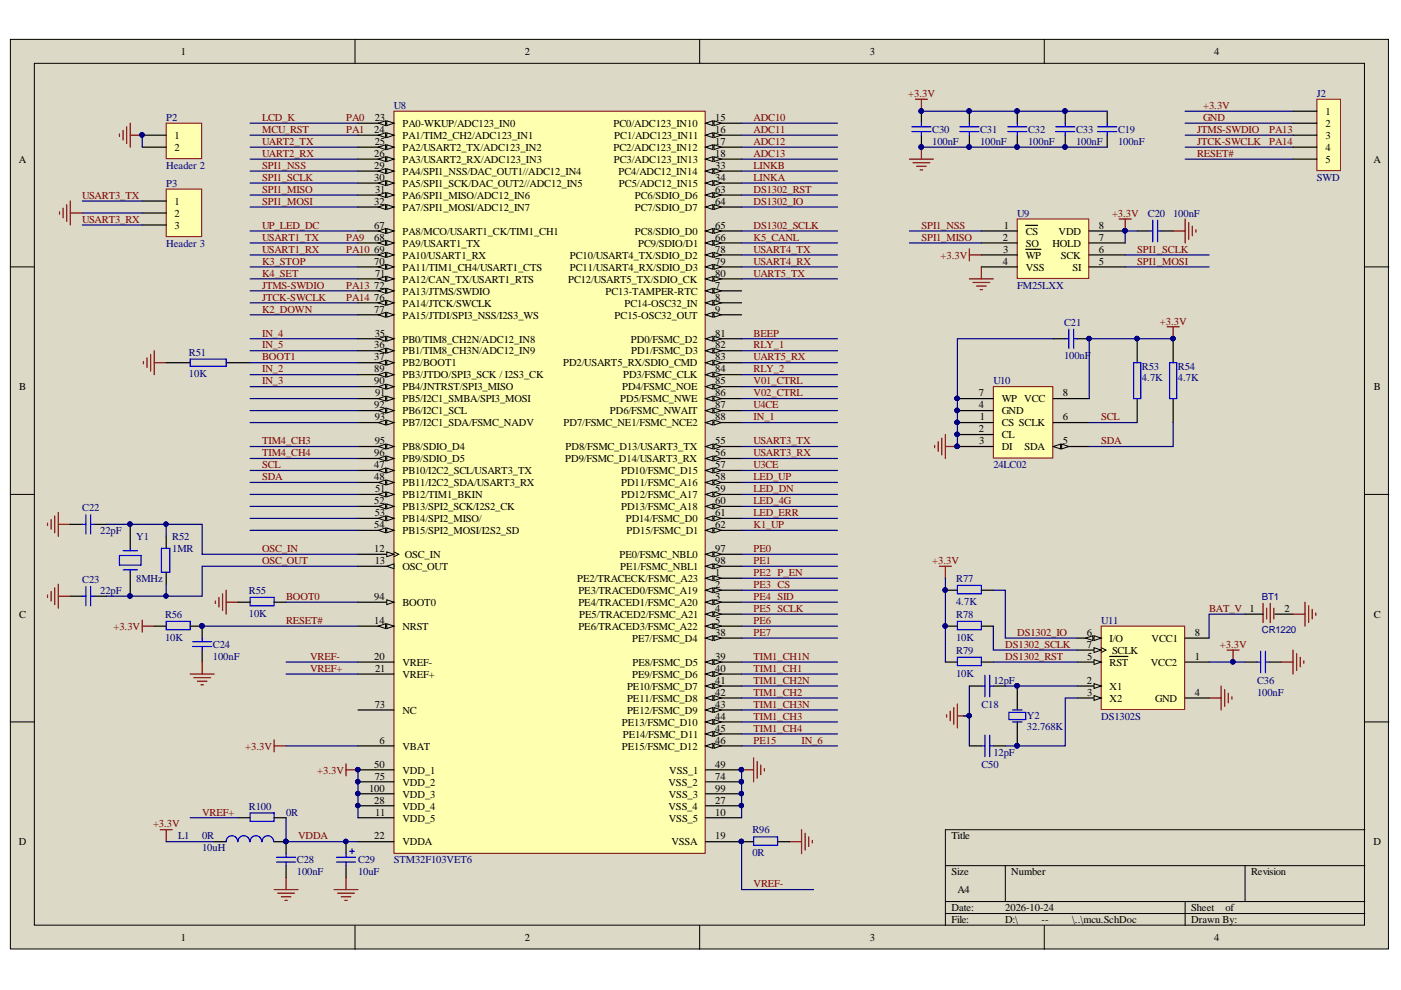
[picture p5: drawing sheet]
<svg xmlns="http://www.w3.org/2000/svg" width="297mm" height="210mm" viewBox="0 0 297 210" stroke-linecap="round" stroke-linejoin="round" font-family="sans-serif">
<defs><g id="words">
<g font-size="2.2">
<text x="38.3" y="11.7">1</text>
<text x="111.3" y="11.7">2</text>
<text x="184.4" y="11.7">3</text>
<text x="257.4" y="11.7">4</text>
<text x="37" y="29.5">1</text>
<text x="79.4" y="28.2">24</text>
<text x="79.4" y="25.6">23</text>
<text x="85.3" y="26.9">PA0-WKUP/ADC123_IN0</text>
<text x="85.3" y="29.5">PA1/TIM2_CH2/ADC123_IN1</text>
<text x="130.1" y="26.9">PC0/ADC123_IN10</text>
<text x="130.2" y="29.5">PC1/ADC123_IN11</text>
<text x="151.6" y="25.6">15</text>
<text x="151.6" y="28.2">16</text>
<text x="281" y="24.4">1</text>
<text x="281" y="26.9">2</text>
<text x="281" y="29.5">3</text>
<text x="4" y="34.5">A</text>
<text x="37" y="32">2</text>
<text x="79.4" y="33.3">26</text>
<text x="79.4" y="35.8">29</text>
<text x="79.4" y="30.7">25</text>
<text x="85.3" y="32">PA2/USART2_TX/ADC123_IN2</text>
<text x="85.3" y="34.5">PA3/USART2_RX/ADC123_IN3</text>
<text x="130.1" y="32">PC2/ADC123_IN12</text>
<text x="130.1" y="34.5">PC3/ADC123_IN13</text>
<text x="151.6" y="30.7">17</text>
<text x="151.6" y="33.3">18</text>
<text x="151.6" y="35.8">33</text>
<text x="281" y="32">4</text>
<text x="281" y="34.5">5</text>
<text x="291.2" y="34.5">A</text>
<text x="79.4" y="38.3">30</text>
<text x="79.5" y="40.9">31</text>
<text x="85.3" y="37.1">PA4/SPI1_NSS/DAC_OUT1//ADC12_IN4</text>
<text x="85.3" y="39.6">PA5/SPI1_SCK/DAC_OUT2//ADC12_IN5</text>
<text x="131.2" y="37.1">PC4/ADC12_IN14</text>
<text x="131.2" y="39.6">PC5/ADC12_IN15</text>
<text x="151.6" y="38.3">34</text>
<text x="151.6" y="40.9">63</text>
<text x="37" y="43.4">1</text>
<text x="37" y="46">2</text>
<text x="79.4" y="43.4">32</text>
<text x="85.3" y="42.2">PA6/SPI1_MISO/ADC12_IN6</text>
<text x="85.3" y="44.7">PA7/SPI1_MOSI/ADC12_IN7</text>
<text x="134.6" y="42.2">PC6/SDIO_D6</text>
<text x="134.6" y="44.7">PC7/SDIO_D7</text>
<text x="151.6" y="43.4">64</text>
<text x="37" y="48.5">3</text>
<text x="79.4" y="48.5">67</text>
<text x="79.4" y="51">68</text>
<text x="79.4" y="53.6">69</text>
<text x="85.3" y="49.8">PA8/MCO/USART1_CK/TIM1_CH1</text>
<text x="85.3" y="52.3">PA9/USART1_TX</text>
<text x="134.6" y="49.8">PC8/SDIO_D0</text>
<text x="135.3" y="52.3">PC9/SDIO/D1</text>
<text x="151.6" y="48.5">65</text>
<text x="151.6" y="51">66</text>
<text x="151.6" y="53.6">78</text>
<text x="212.6" y="51">2</text>
<text x="212.7" y="53.6">3</text>
<text x="212.8" y="48.5">1</text>
<text x="217.5" y="49.8">CS</text>
<text x="217.5" y="52.3">SO</text>
<text x="223.1" y="52.3">HOLD</text>
<text x="224.4" y="49.8">VDD</text>
<text x="233" y="53.6">6</text>
<text x="233" y="51">7</text>
<text x="233" y="48.5">8</text>
<text x="79.4" y="56.1">70</text>
<text x="79.5" y="58.7">71</text>
<text x="85.3" y="54.8">PA10/USART1_RX</text>
<text x="85.3" y="57.4">PA11/TIM1_CH4/USART1_CTS</text>
<text x="85.3" y="59.9">PA12/CAN_TX/USART1_RTS</text>
<text x="120.4" y="59.9">PC12/USART5_TX/SDIO_CK</text>
<text x="120.8" y="54.8">PC10/USART4_TX/SDIO_D2</text>
<text x="120.8" y="57.4">PC11/USART4_RX/SDIO_D3</text>
<text x="151.6" y="56.1">79</text>
<text x="151.6" y="58.7">80</text>
<text x="212.6" y="56.1">4</text>
<text x="217.5" y="54.8">WP</text>
<text x="217.5" y="57.4">VSS</text>
<text x="224.9" y="54.8">SCK</text>
<text x="227.4" y="57.4">SI</text>
<text x="233" y="56.1">5</text>
<text x="79.4" y="61.2">72</text>
<text x="79.4" y="63.7">76</text>
<text x="85.3" y="62.5">PA13/JTMS/SWDIO</text>
<text x="85.3" y="65">PA14/JTCK/SWCLK</text>
<text x="128.4" y="62.5">PC13-TAMPER-RTC</text>
<text x="132.4" y="65">PC14-OSC32_IN</text>
<text x="151.6" y="61.2">7</text>
<text x="151.6" y="63.7">8</text>
<text x="79.4" y="66.3">77</text>
<text x="79.4" y="71.4">35</text>
<text x="85.3" y="67.5">PA15/JTDI/SPI3_NSS/I2S3_WS</text>
<text x="130.3" y="67.5">PC15-OSC32_OUT</text>
<text x="151.6" y="66.3">9</text>
<text x="151.6" y="71.4">81</text>
<text x="79.4" y="73.9">36</text>
<text x="79.4" y="76.4">37</text>
<text x="85.3" y="72.6">PB0/TIM8_CH2N/ADC12_IN8</text>
<text x="85.3" y="75.2">PB1/TIM8_CH3N/ADC12_IN9</text>
<text x="85.3" y="77.7">PB2/BOOT1</text>
<text x="119.4" y="77.7">PD2/USART5_RX/SDIO_CMD</text>
<text x="133.8" y="72.6">PD0/FSMC_D2</text>
<text x="133.9" y="75.2">PD1/FSMC_D3</text>
<text x="151.6" y="73.9">82</text>
<text x="151.6" y="76.4">83</text>
<text x="4.1" y="82.7">B</text>
<text x="79.4" y="79">89</text>
<text x="79.4" y="81.5">90</text>
<text x="85.3" y="80.2">PB3/JTDO/SPI3_SCK / I2S3_CK</text>
<text x="85.3" y="82.8">PB4/JNTRST/SPI3_MISO</text>
<text x="131.9" y="82.8">PD4/FSMC_NOE</text>
<text x="132.1" y="80.2">PD3/FSMC_CLK</text>
<text x="151.6" y="79">84</text>
<text x="151.6" y="81.5">85</text>
<text x="291.3" y="82.7">B</text>
<text x="79.4" y="86.6">92</text>
<text x="79.4" y="89.1">93</text>
<text x="79.5" y="84">91</text>
<text x="85.3" y="85.3">PB5/I2C1_SMBA/SPI3_MOSI</text>
<text x="85.3" y="87.9">PB6/I2C1_SCL</text>
<text x="129.3" y="87.9">PD6/FSMC_NWAIT</text>
<text x="131.5" y="85.3">PD5/FSMC_NWE</text>
<text x="151.6" y="84">86</text>
<text x="151.6" y="86.6">87</text>
<text x="151.6" y="89.1">88</text>
<text x="207.6" y="84">7</text>
<text x="207.6" y="86.6">4</text>
<text x="207.7" y="89.1">1</text>
<text x="212.4" y="85.3">WP VCC</text>
<text x="212.4" y="87.9">GND</text>
<text x="225.3" y="84">8</text>
<text x="225.3" y="89.1">6</text>
<text x="79.4" y="94.2">95</text>
<text x="85.3" y="90.4">PB7/I2C1_SDA/FSMC_NADV</text>
<text x="85.3" y="95.5">PB8/SDIO_D4</text>
<text x="119.5" y="90.4">PD7/FSMC_NE1/FSMC_NCE2</text>
<text x="119.9" y="95.5">PD8/FSMC_D13/USART3_TX</text>
<text x="151.6" y="94.2">55</text>
<text x="207.6" y="91.7">2</text>
<text x="207.6" y="94.2">3</text>
<text x="212.4" y="90.4">CS SCLK</text>
<text x="212.4" y="92.9">CL</text>
<text x="212.4" y="95.5">DI</text>
<text x="217.2" y="95.5">SDA</text>
<text x="225.3" y="94.2">5</text>
<text x="79.4" y="96.7">96</text>
<text x="79.4" y="99.3">47</text>
<text x="79.4" y="101.8">48</text>
<text x="85.3" y="98">PB9/SDIO_D5</text>
<text x="85.3" y="100.5">PB10/I2C2_SCL/USART3_TX</text>
<text x="119.8" y="98">PD9/FSMC_D14/USART3_RX</text>
<text x="131.7" y="100.5">PD10/FSMC_D15</text>
<text x="151.6" y="96.7">56</text>
<text x="151.6" y="99.3">57</text>
<text x="151.6" y="101.8">58</text>
<text x="79.4" y="106.9">52</text>
<text x="79.5" y="104.4">51</text>
<text x="85.3" y="103.1">PB11/I2C2_SDA/USART3_RX</text>
<text x="85.3" y="105.6">PB12/TIM1_BKIN</text>
<text x="131.7" y="103.1">PD11/FSMC_A16</text>
<text x="131.7" y="105.6">PD12/FSMC_A17</text>
<text x="151.6" y="104.4">59</text>
<text x="151.6" y="106.9">60</text>
<text x="79.4" y="112">54</text>
<text x="79.4" y="109.4">53</text>
<text x="85.3" y="108.2">PB13/SPI2_SCK/I2S2_CK</text>
<text x="85.3" y="110.7">PB14/SPI2_MISO/</text>
<text x="85.3" y="113.2">PB15/SPI2_MOSI/I2S2_SD</text>
<text x="131.7" y="108.2">PD13/FSMC_A18</text>
<text x="132.7" y="110.7">PD14/FSMC_D0</text>
<text x="132.9" y="113.2">PD15/FSMC_D1</text>
<text x="151.6" y="109.4">61</text>
<text x="151.6" y="112">62</text>
<text x="79.4" y="117.1">12</text>
<text x="79.4" y="119.6">13</text>
<text x="85.8" y="118.3">OSC_IN</text>
<text x="131.3" y="118.3">PE0/FSMC_NBL0</text>
<text x="151.6" y="117.1">97</text>
<text x="151.6" y="119.6">98</text>
<text x="85.3" y="120.9">OSC_OUT</text>
<text x="122.4" y="123.4">PE2/TRACECK/FSMC_A23</text>
<text x="122.6" y="125.9">PE3/TRACED0/FSMC_A19</text>
<text x="131.5" y="120.9">PE1/FSMC_NBL1</text>
<text x="151.6" y="122.1">1</text>
<text x="151.6" y="124.7">2</text>
<text x="4.1" y="130.9">C</text>
<text x="79.4" y="127.2">94</text>
<text x="85.3" y="128.5">BOOT0</text>
<text x="122.6" y="128.5">PE4/TRACED1/FSMC_A20</text>
<text x="122.8" y="131">PE5/TRACED2/FSMC_A21</text>
<text x="151.6" y="127.2">3</text>
<text x="151.6" y="129.7">4</text>
<text x="272.4" y="129.7">2</text>
<text x="291.3" y="130.9">C</text>
<text x="79.4" y="132.3">14</text>
<text x="85.3" y="133.6">NRST</text>
<text x="122.6" y="133.6">PE6/TRACED3/FSMC_A22</text>
<text x="134" y="136.1">PE7/FSMC_D4</text>
<text x="151.6" y="132.3">5</text>
<text x="151.6" y="134.8">38</text>
<text x="230.4" y="134.8">6</text>
<text x="230.4" y="137.4">7</text>
<text x="235.3" y="136.1">I/O</text>
<text x="244.2" y="136.1">VCC1</text>
<text x="253.3" y="134.8">8</text>
<text x="79.4" y="139.9">20</text>
<text x="79.5" y="142.4">21</text>
<text x="85.3" y="141.2">VREF-</text>
<text x="85.3" y="143.7">VREF+</text>
<text x="134" y="143.7">PE9/FSMC_D6</text>
<text x="134.1" y="141.2">PE8/FSMC_D5</text>
<text x="151.6" y="139.9">39</text>
<text x="151.6" y="142.4">40</text>
<text x="230.5" y="139.9">5</text>
<text x="235.3" y="141.2">RST</text>
<text x="235.8" y="138.6">SCLK</text>
<text x="244" y="141.2">VCC2</text>
<text x="253.3" y="139.9">1</text>
<text x="132.9" y="146.2">PE10/FSMC_D7</text>
<text x="132.9" y="148.8">PE11/FSMC_D8</text>
<text x="151.6" y="145">41</text>
<text x="151.6" y="147.5">42</text>
<text x="230.4" y="145">2</text>
<text x="230.5" y="147.5">3</text>
<text x="235.3" y="146.2">X1</text>
<text x="235.3" y="148.8">X2</text>
<text x="244.9" y="148.8">GND</text>
<text x="253.3" y="147.5">4</text>
<text x="79.4" y="150.1">73</text>
<text x="85.3" y="151.3">NC</text>
<text x="131.8" y="153.9">PE13/FSMC_D10</text>
<text x="132.9" y="151.3">PE12/FSMC_D9</text>
<text x="151.6" y="150.1">43</text>
<text x="151.6" y="152.6">44</text>
<text x="151.6" y="155.1">45</text>
<text x="80.5" y="157.7">6</text>
<text x="85.3" y="158.9">VBAT</text>
<text x="131.8" y="158.9">PE15/FSMC_D12</text>
<text x="132" y="156.4">PE14/FSMC_D11</text>
<text x="151.6" y="157.7">46</text>
<text x="78.3" y="167.8">100</text>
<text x="79.4" y="162.8">50</text>
<text x="79.4" y="165.3">75</text>
<text x="85.3" y="164">VDD_1</text>
<text x="85.3" y="166.6">VDD_2</text>
<text x="141.7" y="166.6">VSS_2</text>
<text x="141.9" y="164">VSS_1</text>
<text x="151.6" y="162.8">49</text>
<text x="151.6" y="165.3">74</text>
<text x="151.6" y="167.8">99</text>
<text x="79.4" y="170.4">28</text>
<text x="79.5" y="172.9">11</text>
<text x="85.3" y="169.1">VDD_3</text>
<text x="85.3" y="171.6">VDD_4</text>
<text x="141.7" y="171.6">VSS_4</text>
<text x="141.8" y="169.1">VSS_3</text>
<text x="151.6" y="170.4">27</text>
<text x="151.6" y="172.9">10</text>
<text x="4" y="179.2">D</text>
<text x="79.4" y="178">22</text>
<text x="85.3" y="174.2">VDD_5</text>
<text x="85.3" y="179.3">VDDA</text>
<text x="141.8" y="174.2">VSS_5</text>
<text x="142.3" y="179.3">VSSA</text>
<text x="151.6" y="178">19</text>
<text x="201.7" y="177.9">Title</text>
<text x="291.2" y="179.2">D</text>
<text x="201.7" y="185.5">Size</text>
<text x="214.4" y="185.5">Number</text>
<text x="265.3" y="185.5">Revision</text>
<text x="203" y="189.3">A4</text>
<text x="201.7" y="193.1">Date:</text>
<text x="201.7" y="195.7">File:</text>
<text x="213.1" y="193.1">2026-10-24</text>
<text x="213.1" y="195.7">D:\</text>
<text x="220.8" y="195.7">--</text>
<text x="227.3" y="195.7">\..\mcu.SchDoc</text>
<text x="252.5" y="193.1">Sheet</text>
<text x="252.5" y="195.7">Drawn By:</text>
<text x="259.8" y="193.1">of</text>
<text x="38.3" y="199.5">1</text>
<text x="111.3" y="199.5">2</text>
<text x="184.4" y="199.5">3</text>
<text x="257.4" y="199.5">4</text>
</g>
<g font-size="2.2" fill="#000080">
<text x="83.5" y="23.1">U8</text>
<text x="279.2" y="20.6">J2</text>
<text x="35.2" y="25.6">P2</text>
<text x="197.6" y="28.2">C30</text>
<text x="207.8" y="28.2">C31</text>
<text x="218" y="28.2">C32</text>
<text x="228.1" y="28.2">C33</text>
<text x="237" y="28.2">C19</text>
<text x="35.2" y="35.8">Header 2</text>
<text x="197.6" y="30.7">100nF</text>
<text x="207.8" y="30.7">100nF</text>
<text x="218" y="30.7">100nF</text>
<text x="228.1" y="30.7">100nF</text>
<text x="237" y="30.7">100nF</text>
<text x="35.2" y="39.6">P3</text>
<text x="279.2" y="38.3">SWD</text>
<text x="215.7" y="46">U9</text>
<text x="243.4" y="46">C20</text>
<text x="248.7" y="46">100nF</text>
<text x="35.2" y="52.3">Header 3</text>
<text x="215.7" y="61.2">FM25LXX</text>
<text x="225.6" y="69.1">C21</text>
<text x="40.1" y="75.4">R51</text>
<text x="225.6" y="76.2">100nF</text>
<text x="40.1" y="80">10K</text>
<text x="210.6" y="81.5">U10</text>
<text x="242.1" y="78.5">R53</text>
<text x="242.1" y="80.7">4.7K</text>
<text x="249.7" y="78.5">R54</text>
<text x="249.7" y="80.7">4.7K</text>
<text x="210.6" y="99.3">24LC02</text>
<text x="17.4" y="108.4">C22</text>
<text x="21.3" y="113.2">22pF</text>
<text x="28.9" y="114.5">Y1</text>
<text x="36.5" y="114.5">R52</text>
<text x="36.5" y="117.1">1MR</text>
<text x="17.4" y="123.7">C23</text>
<text x="21.3" y="125.9">22pF</text>
<text x="28.9" y="123.4">8MHz</text>
<text x="52.8" y="125.9">R55</text>
<text x="202.7" y="123.4">R77</text>
<text x="35" y="131">R56</text>
<text x="52.8" y="130.8">10K</text>
<text x="202.7" y="128.2">4.7K</text>
<text x="202.7" y="131">R78</text>
<text x="35" y="135.8">10K</text>
<text x="45.2" y="137.4">C24</text>
<text x="202.7" y="135.8">10K</text>
<text x="233.5" y="132.3">U11</text>
<text x="45.2" y="139.9">100nF</text>
<text x="202.7" y="138.6">R79</text>
<text x="202.7" y="143.5">10K</text>
<text x="210.6" y="145">12pF</text>
<text x="266.5" y="145">C36</text>
<text x="266.5" y="147.5">100nF</text>
<text x="208.1" y="150.1">C18</text>
<text x="217.7" y="152.3">Y2</text>
<text x="217.7" y="154.9">32.768K</text>
<text x="233.5" y="152.6">DS1302S</text>
<text x="210.6" y="160.2">12pF</text>
<text x="208.1" y="162.8">C50</text>
<text x="52.8" y="171.6">R100</text>
<text x="60.7" y="172.9">0R</text>
<text x="37.8" y="178">L1</text>
<text x="42.9" y="178">0R</text>
<text x="159.5" y="176.7">R96</text>
<text x="42.9" y="180.5">10uH</text>
<text x="62.9" y="183.1">C28</text>
<text x="62.9" y="185.6">100nF</text>
<text x="75.9" y="183.1">C29</text>
<text x="75.9" y="185.6">10uF</text>
<text x="83.5" y="183.1">STM32F103VET6</text>
<text x="159.5" y="181.5">0R</text>
</g>
<g font-size="2.2" fill="#800000">
<text x="192.6" y="20.6">+3.3V</text>
<text x="255.1" y="23.1">+3.3V</text>
<text x="55.6" y="28.2">MCU_RST</text>
<text x="55.6" y="25.6">LCD_K</text>
<text x="73.4" y="25.6">PA0</text>
<text x="73.4" y="28.2">PA1</text>
<text x="159.8" y="25.6">ADC10</text>
<text x="159.8" y="28.2">ADC11</text>
<text x="253.8" y="28.2">JTMS-SWDIO</text>
<text x="255.1" y="25.6">GND</text>
<text x="269.1" y="28.2">PA13</text>
<text x="55.6" y="30.7">UART2_TX</text>
<text x="55.6" y="33.3">UART2_RX</text>
<text x="55.6" y="35.8">SPI1_NSS</text>
<text x="159.8" y="35.8">LINKB</text>
<text x="159.8" y="30.7">ADC12</text>
<text x="159.8" y="33.3">ADC13</text>
<text x="253.8" y="30.7">JTCK-SWCLK</text>
<text x="253.8" y="33.3">RESET#</text>
<text x="269.1" y="30.7">PA14</text>
<text x="55.6" y="38.3">SPI1_SCLK</text>
<text x="55.6" y="40.9">SPI1_MISO</text>
<text x="159.8" y="38.3">LINKA</text>
<text x="159.8" y="40.9">DS1302_RST</text>
<text x="17.4" y="42.2">USART3_TX</text>
<text x="17.4" y="47.2">USART3_RX</text>
<text x="55.6" y="43.4">SPI1_MOSI</text>
<text x="159.8" y="43.4">DS1302_IO</text>
<text x="235.8" y="46">+3.3V</text>
<text x="55.6" y="48.5">UP_LED_DC</text>
<text x="55.6" y="51">USART1_TX</text>
<text x="55.6" y="53.6">USART1_RX</text>
<text x="73.4" y="51">PA9</text>
<text x="73.4" y="53.6">PA10</text>
<text x="159.8" y="53.6">USART4_TX</text>
<text x="159.8" y="48.5">DS1302_SCLK</text>
<text x="159.8" y="51">K5_CANL</text>
<text x="195.4" y="51">SPI1_MISO</text>
<text x="195.4" y="48.5">SPI1_NSS</text>
<text x="241.1" y="53.6">SPI1_SCLK</text>
<text x="55.6" y="58.7">K4_SET</text>
<text x="55.6" y="56.1">K3_STOP</text>
<text x="159.8" y="56.1">USART4_RX</text>
<text x="159.8" y="58.7">UART5_TX</text>
<text x="199.4" y="54.8">+3.3V</text>
<text x="241.1" y="56.1">SPI1_MOSI</text>
<text x="55.6" y="61.2">JTMS-SWDIO</text>
<text x="55.6" y="63.7">JTCK-SWCLK</text>
<text x="73.4" y="61.2">PA13</text>
<text x="73.4" y="63.7">PA14</text>
<text x="55.6" y="66.3">K2_DOWN</text>
<text x="55.6" y="71.4">IN_4</text>
<text x="159.8" y="71.4">BEEP</text>
<text x="245.9" y="68.8">+3.3V</text>
<text x="55.6" y="76.4">BOOT1</text>
<text x="55.6" y="73.9">IN_5</text>
<text x="159.8" y="76.4">UART5_RX</text>
<text x="159.8" y="73.9">RLY_1</text>
<text x="55.6" y="79">IN_2</text>
<text x="55.6" y="81.5">IN_3</text>
<text x="159.8" y="79">RLY_2</text>
<text x="159.8" y="81.5">V01_CTRL</text>
<text x="159.8" y="86.6">U4CE</text>
<text x="159.8" y="84">V02_CTRL</text>
<text x="159.8" y="89.1">IN_1</text>
<text x="233.5" y="89.1">SCL</text>
<text x="55.6" y="94.2">TIM4_CH3</text>
<text x="159.8" y="94.2">USART3_TX</text>
<text x="233.5" y="94.2">SDA</text>
<text x="55.6" y="99.3">SCL</text>
<text x="55.6" y="101.8">SDA</text>
<text x="55.6" y="96.7">TIM4_CH4</text>
<text x="159.8" y="96.7">USART3_RX</text>
<text x="159.8" y="99.3">U3CE</text>
<text x="159.8" y="101.8">LED_UP</text>
<text x="159.8" y="106.9">LED_4G</text>
<text x="159.8" y="104.4">LED_DN</text>
<text x="159.8" y="112">K1_UP</text>
<text x="159.8" y="109.4">LED_ERR</text>
<text x="55.6" y="117.1">OSC_IN</text>
<text x="55.6" y="119.6">OSC_OUT</text>
<text x="159.8" y="117.1">PE0</text>
<text x="159.8" y="119.6">PE1</text>
<text x="197.6" y="119.6">+3.3V</text>
<text x="159.8" y="122.1">PE2 P_EN</text>
<text x="159.8" y="124.7">PE3 CS</text>
<text x="60.7" y="127.2">BOOT0</text>
<text x="159.8" y="127.2">PE4 SID</text>
<text x="159.8" y="129.7">PE5 SCLK</text>
<text x="256.4" y="129.7">BAT_V 1</text>
<text x="24.1" y="133.6">+3.3V</text>
<text x="60.7" y="132.3">RESET#</text>
<text x="159.8" y="132.3">PE6</text>
<text x="159.8" y="134.8">PE7</text>
<text x="213.1" y="137.4">DS1302_SCLK</text>
<text x="215.7" y="134.8">DS1302_IO</text>
<text x="258.6" y="137.4">+3.3V</text>
<text x="65.7" y="139.9">VREF-</text>
<text x="65.7" y="142.4">VREF+</text>
<text x="159.8" y="139.9">TIM1_CH1N</text>
<text x="159.8" y="142.4">TIM1_CH1</text>
<text x="213.1" y="139.9">DS1302_RST</text>
<text x="159.8" y="145">TIM1_CH2N</text>
<text x="159.8" y="147.5">TIM1_CH2</text>
<text x="159.8" y="150.1">TIM1_CH3N</text>
<text x="159.8" y="152.6">TIM1_CH3</text>
<text x="159.8" y="155.1">TIM1_CH4</text>
<text x="52" y="158.9">+3.3V</text>
<text x="159.8" y="157.7">PE15</text>
<text x="169.9" y="157.7">IN_6</text>
<text x="67.3" y="164">+3.3V</text>
<text x="42.9" y="172.9">VREF+</text>
<text x="32.4" y="175.4">+3.3V</text>
<text x="63.2" y="178">VDDA</text>
<text x="159.8" y="188.1">VREF-</text>
</g>
<g font-size="2.1" fill="#000080">
<text x="267.5" y="127.3">BT1</text>
<text x="267.5" y="134.1">CR1220</text>
</g>
</g></defs>
<g fill="#dcd9c7" stroke="#000" stroke-width=".21">
<path d="M2.2 8.3h292.2v192.9h-292.2z"/>
<path d="M7.3 13.4h282v182.8h-282z"/>
</g>
<g fill="none" stroke="#000" stroke-width=".21">
<path d="M75.3 8.3v5.1M148.3 8.3v5.1M221.4 8.3v5.1M2.2 56.6h5.1M289.4 56.6h5.1M2.2 104.8h5.1M289.4 104.8h5.1M2.2 153.1h5.1M289.4 153.1h5.1M289.4 175.9h-89v20.3M75.3 196.2v5.1M148.3 196.2v5.1"/>
<path d="M200.4 183.5h89M200.4 191.2h89M200.4 193.7h89M213.1 183.5v7.7M221.4 196.2v5.1M251.3 191.2v5M264 183.5v7.7"/>
</g>
<path d="M195.4 23.6v2.5M195.4 28.7v2.5M205.5 23.6v2.5M205.5 28.7v2.5M215.7 23.6v2.5M215.7 28.7v2.5" fill="none" stroke="#000" stroke-width=".25"/>
<g fill="#000080" stroke="#000080" stroke-width=".21">
<circle cx="215.6" cy="23.5" r=".47"/>
<circle cx="215.6" cy="31.2" r=".47"/>
<circle cx="205.5" cy="31.2" r=".47"/>
<circle cx="205.5" cy="23.5" r=".47"/>
<circle cx="195.3" cy="31.2" r=".46"/>
<circle cx="195.3" cy="23.5" r=".46"/>
</g>
<path d="M193.3 27.9h4.1M193.3 26.9h4.1M195.4 26.1v.8M195.4 27.9v.8M203.5 27.9h4.1M203.5 26.9h4.1M205.5 26.1v.8M205.5 27.9v.8M213.7 27.9h4M213.7 26.9h4M215.7 26.1v.8M215.7 27.9v.8" fill="none" stroke="#00f" stroke-width=".25"/>
<path d="M192.8 33.7h5.1M193.6 34.5h3.5M194.1 21h2.5M194.3 35.3h2.1M195.1 36h.5M195.4 21v2.6M195.4 31.2v2.5" fill="none" stroke="#800000" stroke-width=".25"/>
<path d="M215.7 46.4h15.1v12.6h-15.1z" fill="#ffffb0" stroke="#800000" stroke-width=".21"/>
<g fill="none" stroke="#000" stroke-width=".25">
<path d="M208.1 49h7.6M208.1 51.5h7.6M208.1 54.1h7.6M208.1 56.6h7.6M217.5 47.8h1.3M217.5 52.9h3.2M218.9 47.8h1.1M230.9 49h7.7M230.9 51.5h7.7M230.9 54.1h7.7M230.9 56.6h7.7M241.1 49h2.5"/>
<path d="M246.2 49h2.5"/>
</g>
<circle cx="238.5" cy="48.9" r=".46" fill="#000080" stroke="#000080" stroke-width=".21"/>
<g fill="none" stroke="#800000" stroke-width=".25">
<path d="M205.5 59.1h5.1M205.5 52.8v2.5M205.5 54.1h2.6M206.3 59.9h3.5M208.1 56.6v2.5M237.3 46.4h2.5M238.6 46.4v2.6M248.7 49h2.6M251.3 46.4v5.1M252 47.2v3.5M252.8 48v2M253.6 48.7v.5"/>
<path d="M207 60.7h2.1M207.8 61.4h.5"/>
</g>
<path d="M243.6 49h.8M244.4 46.7v4.6M245.4 49h.8M245.4 46.7v4.6" fill="none" stroke="#00f" stroke-width=".25"/>
<path d="M210.6 82h12.6v15.1h-12.6z" fill="#ffffb0" stroke="#800000" stroke-width=".21"/>
<path d="M203 84.5h7.6M203 89.6h7.6M203 92.1h7.6M203 94.7h7.6M203 87.1h7.6M223.3 94.7h7.6" fill="none" stroke="#000" stroke-width=".25"/>
<g fill="#000080" stroke="#000080" stroke-width=".21">
<circle cx="202.9" cy="84.5" r=".46"/>
<circle cx="202.9" cy="89.5" r=".46"/>
<circle cx="202.9" cy="92.1" r=".46"/>
<circle cx="202.9" cy="94.6" r=".47"/>
<circle cx="202.9" cy="87" r=".47"/>
</g>
<path d="M223.3 94.7l1.5-.5v1z" fill="#dcd9c7"/>
<path d="M223.3 94.7l1.5-.5v1z" fill="none" stroke="#000" stroke-width=".21"/>
<path d="M225.1 94.2l1.5 .5-1.5 .5z" fill="#dcd9c7"/>
<path d="M225.1 94.2l1.5 .5-1.5 .5z" fill="none" stroke="#000" stroke-width=".21"/>
<path d="M225.9 23.6v2.5M225.9 28.7v2.5M223.3 71.8h2.6M228.4 71.8h2.5M241.1 71.8v5.1M248.7 71.8v5.1M223.3 84.5h7.6M223.3 89.6h7.6M241.1 84.5v5.1M248.7 84.5v5.1" fill="none" stroke="#000" stroke-width=".25"/>
<g fill="#000080" stroke="#000080" stroke-width=".21">
<circle cx="202.9" cy="84.5" r=".46"/>
<circle cx="202.9" cy="89.5" r=".46"/>
<circle cx="202.9" cy="92.1" r=".46"/>
<circle cx="202.9" cy="94.6" r=".47"/>
<circle cx="202.9" cy="87" r=".47"/>
<circle cx="241" cy="71.8" r=".46"/>
<circle cx="248.7" cy="71.8" r=".46"/>
<circle cx="230.9" cy="71.8" r=".46"/>
<circle cx="225.8" cy="23.5" r=".47"/>
<circle cx="225.8" cy="31.2" r=".47"/>
</g>
<path d="M247.5 69.3h2.5M248.7 69.3v2.5M198.2 94.4v.5M198.9 93.7v2M199.7 92.9v3.6M200.4 92.1v5.1M200.4 94.7h2.6" fill="none" stroke="#800000" stroke-width=".25"/>
<path d="M223.8 27.9h4.1M223.8 26.9h4.1M225.9 26.1v.8M225.9 27.9v.8M225.9 71.8h.7M226.6 69.8v4.1M227.6 69.8v4.1M227.6 71.8h.8M240.3 76.9h1.6v7.6h-1.6zM248 76.9h1.5v7.6h-1.5z" fill="none" stroke="#00f" stroke-width=".25"/>
<path d="M279.2 21h5v15.2h-5z" fill="#ffffb0" stroke="#800000" stroke-width=".21"/>
<path d="M274.1 23.6h5.1M274.1 26.1h5.1M274.1 28.7h5.1M274.1 31.2h5.1M274.1 33.7h5.1" fill="none" stroke="#000" stroke-width=".25"/>
<path d="M233.5 132.8h17.7v17.6h-17.7z" fill="#ffffb0" stroke="#800000" stroke-width=".21"/>
<path d="M228.4 145.5h5.1" fill="none" stroke="#000" stroke-width=".25"/>
<path d="M232 144.9l1.5 .6-1.5 .5z" fill="#dcd9c7"/>
<path d="M232 144.9l1.5 .6-1.5 .5z" fill="none" stroke="#000" stroke-width=".21"/>
<path d="M228.4 148h5.1" fill="none" stroke="#000" stroke-width=".25"/>
<path d="M232 147.5l1.5 .5-1.5 .5z" fill="#dcd9c7"/>
<path d="M232 147.5l1.5 .5-1.5 .5z" fill="none" stroke="#000" stroke-width=".21"/>
<path d="M228.4 140.4h5.1M251.3 140.4h5.1M251.3 148h5.1" fill="none" stroke="#000" stroke-width=".25"/>
<path d="M232 139.9l1.5 .5-1.5 .5z" fill="#dcd9c7"/>
<path d="M232 139.9l1.5 .5-1.5 .5z" fill="none" stroke="#000" stroke-width=".21"/>
<path d="M228.4 135.3h5.1M235.3 139.2h2.5M237.9 139.2h1.2" fill="none" stroke="#000" stroke-width=".25"/>
<path d="M232 134.8l1.5 .5-1.5 .5z" fill="#dcd9c7"/>
<path d="M232 134.8l1.5 .5-1.5 .5z" fill="none" stroke="#000" stroke-width=".21"/>
<path d="M230.2 135.3l1.5-.5v1z" fill="#dcd9c7"/>
<path d="M230.2 135.3l1.5-.5v1zM233.5 137.3l1 .5-1 .5" fill="none" stroke="#000" stroke-width=".21"/>
<path d="M228.4 137.8h5.1" fill="none" stroke="#000" stroke-width=".25"/>
<path d="M232 137.3l1.5 .5-1.5 .5z" fill="#dcd9c7"/>
<path d="M232 137.3l1.5 .5-1.5 .5z" fill="none" stroke="#000" stroke-width=".21"/>
<g fill="none" stroke="#000" stroke-width=".25">
<path d="M200.4 125.1h2.6M200.4 132.8h2.6M208.1 125.1h2.5M208.1 132.8h2.5M251.3 135.3h5.1M264 130.2h3.8M270.3 130.2h3.8M200.4 140.4h2.6M208.1 140.4h2.5M215.7 145.5v5M215.7 153.1v5M264 140.4h2.5"/>
<path d="M269.1 140.4h2.5"/>
</g>
<g fill="#000080" stroke="#000080" stroke-width=".21">
<circle cx="215.6" cy="158.1" r=".47"/>
<circle cx="215.6" cy="145.4" r=".46"/>
<circle cx="205.5" cy="151.7" r=".46"/>
<circle cx="261.4" cy="140.3" r=".46"/>
<circle cx="200.4" cy="125.1" r=".46"/>
<circle cx="200.4" cy="132.7" r=".46"/>
</g>
<path d="M203 124.1h5.1v1.8h-5.1zM203 131.7h5.1v1.8h-5.1zM203 139.4h5.1v1.7h-5.1zM267.3 138.1v4.6M268.3 138.1v4.6M213.9 151h3.6v1.6h-3.6zM214.7 150.5h2M214.7 153.1h2M266.5 140.4h.8M268.3 140.4h.8" fill="none" stroke="#00f" stroke-width=".25"/>
<g fill="none" stroke="#800000" stroke-width=".25">
<path d="M199.2 120.1h2.5M200.4 120.1v2.5M260.2 137.8h2.5M261.4 137.8v2.6M274.1 137.8v5.1M274.1 130.2h2.6M274.9 138.6v3.6M275.7 139.4v2M276.7 127.7v5.1M277.4 128.4v3.6M278.2 129.2v2M279 130v.5"/>
<path d="M200.7 151.5v.6M201.5 150.8v2M202.2 150v3.6M203 149.3v5M203 151.8h2.5M256.4 148h2.5M258.9 145.5v5M259.7 146.2v3.6M260.4 147v2M261.2 147.7v.5M271.6 140.4h2.5M276.4 140.1v.5"/>
</g>
<path d="M267.8 127.9v4.1M268.6 128.9v2.3M269.3 127.9v4.1M270.1 128.9v2.3" fill="none" stroke="#800" stroke-width=".25"/>
<path d="M83.5 23.6h66v157.3h-66z" fill="#ffffb0" stroke="#800000" stroke-width=".21"/>
<path d="M75.9 127.7h7.6" fill="none" stroke="#000" stroke-width=".25"/>
<path d="M82 127.2l1.5 .5-1.5 .5z" fill="#dcd9c7"/>
<path d="M82 127.2l1.5 .5-1.5 .5z" fill="none" stroke="#000" stroke-width=".21"/>
<path d="M75.9 132.8h7.6M75.9 150.5h7.6" fill="none" stroke="#000" stroke-width=".25"/>
<path d="M82 132.2l1.5 .6-1.5 .5z" fill="#dcd9c7"/>
<path d="M82 132.2l1.5 .6-1.5 .5z" fill="none" stroke="#000" stroke-width=".21"/>
<path d="M80.2 132.8l1.5-.6v1.1z" fill="#dcd9c7"/>
<path d="M83.5 117l1 .5-1 .5M80.2 132.8l1.5-.6v1.1z" fill="none" stroke="#000" stroke-width=".21"/>
<path d="M75.9 117.5h7.6" fill="none" stroke="#000" stroke-width=".25"/>
<path d="M82 117l1.5 .5-1.5 .5z" fill="#dcd9c7"/>
<path d="M82 117l1.5 .5-1.5 .5z" fill="none" stroke="#000" stroke-width=".21"/>
<path d="M75.9 120.1h7.6" fill="none" stroke="#000" stroke-width=".25"/>
<path d="M82 120.1l1.5-.5v1z" fill="#dcd9c7"/>
<path d="M82 120.1l1.5-.5v1z" fill="none" stroke="#000" stroke-width=".21"/>
<path d="M75.9 26.1h7.6" fill="none" stroke="#000" stroke-width=".25"/>
<path d="M82 25.6l1.5 .5-1.5 .5z" fill="#dcd9c7"/>
<path d="M82 25.6l1.5 .5-1.5 .5z" fill="none" stroke="#000" stroke-width=".21"/>
<path d="M80.2 26.1l1.5-.5v1z" fill="#dcd9c7"/>
<path d="M80.2 26.1l1.5-.5v1z" fill="none" stroke="#000" stroke-width=".21"/>
<path d="M75.9 28.7h7.6" fill="none" stroke="#000" stroke-width=".25"/>
<path d="M82 28.2l1.5 .5-1.5 .5z" fill="#dcd9c7"/>
<path d="M82 28.2l1.5 .5-1.5 .5z" fill="none" stroke="#000" stroke-width=".21"/>
<path d="M80.2 28.7l1.5-.5v1z" fill="#dcd9c7"/>
<path d="M80.2 28.7l1.5-.5v1z" fill="none" stroke="#000" stroke-width=".21"/>
<path d="M75.9 31.2h7.6" fill="none" stroke="#000" stroke-width=".25"/>
<path d="M82 30.7l1.5 .5-1.5 .5z" fill="#dcd9c7"/>
<path d="M82 30.7l1.5 .5-1.5 .5z" fill="none" stroke="#000" stroke-width=".21"/>
<path d="M80.2 31.2l1.5-.5v1z" fill="#dcd9c7"/>
<path d="M80.2 31.2l1.5-.5v1z" fill="none" stroke="#000" stroke-width=".21"/>
<path d="M75.9 33.7h7.6" fill="none" stroke="#000" stroke-width=".25"/>
<path d="M82 33.2l1.5 .5-1.5 .5z" fill="#dcd9c7"/>
<path d="M82 33.2l1.5 .5-1.5 .5z" fill="none" stroke="#000" stroke-width=".21"/>
<path d="M80.2 33.7l1.5-.5v1z" fill="#dcd9c7"/>
<path d="M80.2 33.7l1.5-.5v1z" fill="none" stroke="#000" stroke-width=".21"/>
<path d="M75.9 36.3h7.6" fill="none" stroke="#000" stroke-width=".25"/>
<path d="M82 35.8l1.5 .5-1.5 .5z" fill="#dcd9c7"/>
<path d="M82 35.8l1.5 .5-1.5 .5z" fill="none" stroke="#000" stroke-width=".21"/>
<path d="M80.2 36.3l1.5-.5v1z" fill="#dcd9c7"/>
<path d="M80.2 36.3l1.5-.5v1z" fill="none" stroke="#000" stroke-width=".21"/>
<path d="M75.9 38.8h7.6" fill="none" stroke="#000" stroke-width=".25"/>
<path d="M82 38.3l1.5 .5-1.5 .5z" fill="#dcd9c7"/>
<path d="M82 38.3l1.5 .5-1.5 .5z" fill="none" stroke="#000" stroke-width=".21"/>
<path d="M80.2 38.8l1.5-.5v1z" fill="#dcd9c7"/>
<path d="M80.2 38.8l1.5-.5v1z" fill="none" stroke="#000" stroke-width=".21"/>
<path d="M75.9 41.4h7.6" fill="none" stroke="#000" stroke-width=".25"/>
<path d="M82 40.8l1.5 .6-1.5 .5z" fill="#dcd9c7"/>
<path d="M82 40.8l1.5 .6-1.5 .5z" fill="none" stroke="#000" stroke-width=".21"/>
<path d="M80.2 41.4l1.5-.6v1.1z" fill="#dcd9c7"/>
<path d="M80.2 41.4l1.5-.6v1.1z" fill="none" stroke="#000" stroke-width=".21"/>
<path d="M75.9 43.9h7.6" fill="none" stroke="#000" stroke-width=".25"/>
<path d="M82 43.4l1.5 .5-1.5 .5z" fill="#dcd9c7"/>
<path d="M82 43.4l1.5 .5-1.5 .5z" fill="none" stroke="#000" stroke-width=".21"/>
<path d="M80.2 43.9l1.5-.5v1z" fill="#dcd9c7"/>
<path d="M80.2 43.9l1.5-.5v1z" fill="none" stroke="#000" stroke-width=".21"/>
<path d="M75.9 49h7.6" fill="none" stroke="#000" stroke-width=".25"/>
<path d="M82 48.5l1.5 .5-1.5 .5z" fill="#dcd9c7"/>
<path d="M82 48.5l1.5 .5-1.5 .5z" fill="none" stroke="#000" stroke-width=".21"/>
<path d="M80.2 49l1.5-.5v1z" fill="#dcd9c7"/>
<path d="M80.2 49l1.5-.5v1z" fill="none" stroke="#000" stroke-width=".21"/>
<path d="M75.9 51.5h7.6" fill="none" stroke="#000" stroke-width=".25"/>
<path d="M82 51l1.5 .5-1.5 .5z" fill="#dcd9c7"/>
<path d="M82 51l1.5 .5-1.5 .5z" fill="none" stroke="#000" stroke-width=".21"/>
<path d="M80.2 51.5l1.5-.5v1z" fill="#dcd9c7"/>
<path d="M80.2 51.5l1.5-.5v1z" fill="none" stroke="#000" stroke-width=".21"/>
<path d="M75.9 54.1h7.6" fill="none" stroke="#000" stroke-width=".25"/>
<path d="M82 53.5l1.5 .6-1.5 .5z" fill="#dcd9c7"/>
<path d="M82 53.5l1.5 .6-1.5 .5z" fill="none" stroke="#000" stroke-width=".21"/>
<path d="M80.2 54.1l1.5-.6v1.1z" fill="#dcd9c7"/>
<path d="M80.2 54.1l1.5-.6v1.1z" fill="none" stroke="#000" stroke-width=".21"/>
<path d="M75.9 56.6h7.6" fill="none" stroke="#000" stroke-width=".25"/>
<path d="M82 56.1l1.5 .5-1.5 .5z" fill="#dcd9c7"/>
<path d="M82 56.1l1.5 .5-1.5 .5z" fill="none" stroke="#000" stroke-width=".21"/>
<path d="M80.2 56.6l1.5-.5v1z" fill="#dcd9c7"/>
<path d="M80.2 56.6l1.5-.5v1z" fill="none" stroke="#000" stroke-width=".21"/>
<path d="M75.9 59.1h7.6" fill="none" stroke="#000" stroke-width=".25"/>
<path d="M82 58.6l1.5 .5-1.5 .5z" fill="#dcd9c7"/>
<path d="M82 58.6l1.5 .5-1.5 .5z" fill="none" stroke="#000" stroke-width=".21"/>
<path d="M80.2 59.1l1.5-.5v1z" fill="#dcd9c7"/>
<path d="M80.2 59.1l1.5-.5v1z" fill="none" stroke="#000" stroke-width=".21"/>
<path d="M75.9 61.7h7.6" fill="none" stroke="#000" stroke-width=".25"/>
<path d="M82 61.2l1.5 .5-1.5 .5z" fill="#dcd9c7"/>
<path d="M82 61.2l1.5 .5-1.5 .5z" fill="none" stroke="#000" stroke-width=".21"/>
<path d="M80.2 61.7l1.5-.5v1z" fill="#dcd9c7"/>
<path d="M80.2 61.7l1.5-.5v1z" fill="none" stroke="#000" stroke-width=".21"/>
<path d="M75.9 64.2h7.6" fill="none" stroke="#000" stroke-width=".25"/>
<path d="M82 63.7l1.5 .5-1.5 .5z" fill="#dcd9c7"/>
<path d="M82 63.7l1.5 .5-1.5 .5z" fill="none" stroke="#000" stroke-width=".21"/>
<path d="M80.2 64.2l1.5-.5v1z" fill="#dcd9c7"/>
<path d="M80.2 64.2l1.5-.5v1z" fill="none" stroke="#000" stroke-width=".21"/>
<path d="M75.9 66.7h7.6" fill="none" stroke="#000" stroke-width=".25"/>
<path d="M82 66.2l1.5 .5-1.5 .6z" fill="#dcd9c7"/>
<path d="M82 66.2l1.5 .5-1.5 .6z" fill="none" stroke="#000" stroke-width=".21"/>
<path d="M80.2 66.7l1.5-.5v1.1z" fill="#dcd9c7"/>
<path d="M80.2 66.7l1.5-.5v1.1z" fill="none" stroke="#000" stroke-width=".21"/>
<path d="M75.9 71.8h7.6" fill="none" stroke="#000" stroke-width=".25"/>
<path d="M82 71.3l1.5 .5-1.5 .5z" fill="#dcd9c7"/>
<path d="M82 71.3l1.5 .5-1.5 .5z" fill="none" stroke="#000" stroke-width=".21"/>
<path d="M80.2 71.8l1.5-.5v1z" fill="#dcd9c7"/>
<path d="M80.2 71.8l1.5-.5v1z" fill="none" stroke="#000" stroke-width=".21"/>
<path d="M75.9 74.4h7.6" fill="none" stroke="#000" stroke-width=".25"/>
<path d="M82 73.9l1.5 .5-1.5 .5z" fill="#dcd9c7"/>
<path d="M82 73.9l1.5 .5-1.5 .5z" fill="none" stroke="#000" stroke-width=".21"/>
<path d="M80.2 74.4l1.5-.5v1z" fill="#dcd9c7"/>
<path d="M80.2 74.4l1.5-.5v1z" fill="none" stroke="#000" stroke-width=".21"/>
<path d="M75.9 76.9h7.6" fill="none" stroke="#000" stroke-width=".25"/>
<path d="M82 76.4l1.5 .5-1.5 .5z" fill="#dcd9c7"/>
<path d="M82 76.4l1.5 .5-1.5 .5z" fill="none" stroke="#000" stroke-width=".21"/>
<path d="M80.2 76.9l1.5-.5v1z" fill="#dcd9c7"/>
<path d="M80.2 76.9l1.5-.5v1z" fill="none" stroke="#000" stroke-width=".21"/>
<path d="M75.9 79.4h7.6" fill="none" stroke="#000" stroke-width=".25"/>
<path d="M82 78.9l1.5 .5-1.5 .5z" fill="#dcd9c7"/>
<path d="M82 78.9l1.5 .5-1.5 .5z" fill="none" stroke="#000" stroke-width=".21"/>
<path d="M80.2 79.4l1.5-.5v1z" fill="#dcd9c7"/>
<path d="M80.2 79.4l1.5-.5v1z" fill="none" stroke="#000" stroke-width=".21"/>
<path d="M75.9 82h7.6" fill="none" stroke="#000" stroke-width=".25"/>
<path d="M82 81.5l1.5 .5-1.5 .5z" fill="#dcd9c7"/>
<path d="M82 81.5l1.5 .5-1.5 .5z" fill="none" stroke="#000" stroke-width=".21"/>
<path d="M80.2 82l1.5-.5v1z" fill="#dcd9c7"/>
<path d="M80.2 82l1.5-.5v1z" fill="none" stroke="#000" stroke-width=".21"/>
<path d="M75.9 84.5h7.6" fill="none" stroke="#000" stroke-width=".25"/>
<path d="M82 84l1.5 .5-1.5 .5z" fill="#dcd9c7"/>
<path d="M82 84l1.5 .5-1.5 .5z" fill="none" stroke="#000" stroke-width=".21"/>
<path d="M80.2 84.5l1.5-.5v1z" fill="#dcd9c7"/>
<path d="M80.2 84.5l1.5-.5v1z" fill="none" stroke="#000" stroke-width=".21"/>
<path d="M75.9 87.1h7.6" fill="none" stroke="#000" stroke-width=".25"/>
<path d="M82 86.5l1.5 .6-1.5 .5z" fill="#dcd9c7"/>
<path d="M82 86.5l1.5 .6-1.5 .5z" fill="none" stroke="#000" stroke-width=".21"/>
<path d="M80.2 87.1l1.5-.6v1.1z" fill="#dcd9c7"/>
<path d="M80.2 87.1l1.5-.6v1.1z" fill="none" stroke="#000" stroke-width=".21"/>
<path d="M75.9 89.6h7.6" fill="none" stroke="#000" stroke-width=".25"/>
<path d="M82 89.1l1.5 .5-1.5 .5z" fill="#dcd9c7"/>
<path d="M82 89.1l1.5 .5-1.5 .5z" fill="none" stroke="#000" stroke-width=".21"/>
<path d="M80.2 89.6l1.5-.5v1z" fill="#dcd9c7"/>
<path d="M80.2 89.6l1.5-.5v1z" fill="none" stroke="#000" stroke-width=".21"/>
<path d="M75.9 94.7h7.6" fill="none" stroke="#000" stroke-width=".25"/>
<path d="M82 94.2l1.5 .5-1.5 .5z" fill="#dcd9c7"/>
<path d="M82 94.2l1.5 .5-1.5 .5z" fill="none" stroke="#000" stroke-width=".21"/>
<path d="M80.2 94.7l1.5-.5v1z" fill="#dcd9c7"/>
<path d="M80.2 94.7l1.5-.5v1z" fill="none" stroke="#000" stroke-width=".21"/>
<path d="M75.9 97.2h7.6" fill="none" stroke="#000" stroke-width=".25"/>
<path d="M82 96.7l1.5 .5-1.5 .5z" fill="#dcd9c7"/>
<path d="M82 96.7l1.5 .5-1.5 .5z" fill="none" stroke="#000" stroke-width=".21"/>
<path d="M80.2 97.2l1.5-.5v1z" fill="#dcd9c7"/>
<path d="M80.2 97.2l1.5-.5v1z" fill="none" stroke="#000" stroke-width=".21"/>
<path d="M75.9 99.8h7.6" fill="none" stroke="#000" stroke-width=".25"/>
<path d="M82 99.2l1.5 .6-1.5 .5z" fill="#dcd9c7"/>
<path d="M82 99.2l1.5 .6-1.5 .5z" fill="none" stroke="#000" stroke-width=".21"/>
<path d="M80.2 99.8l1.5-.6v1.1z" fill="#dcd9c7"/>
<path d="M80.2 99.8l1.5-.6v1.1z" fill="none" stroke="#000" stroke-width=".21"/>
<path d="M75.9 102.3h7.6" fill="none" stroke="#000" stroke-width=".25"/>
<path d="M82 101.8l1.5 .5-1.5 .5z" fill="#dcd9c7"/>
<path d="M82 101.8l1.5 .5-1.5 .5z" fill="none" stroke="#000" stroke-width=".21"/>
<path d="M80.2 102.3l1.5-.5v1z" fill="#dcd9c7"/>
<path d="M80.2 102.3l1.5-.5v1z" fill="none" stroke="#000" stroke-width=".21"/>
<path d="M75.9 104.8h7.6" fill="none" stroke="#000" stroke-width=".25"/>
<path d="M82 104.3l1.5 .5-1.5 .5z" fill="#dcd9c7"/>
<path d="M82 104.3l1.5 .5-1.5 .5z" fill="none" stroke="#000" stroke-width=".21"/>
<path d="M80.2 104.8l1.5-.5v1z" fill="#dcd9c7"/>
<path d="M80.2 104.8l1.5-.5v1z" fill="none" stroke="#000" stroke-width=".21"/>
<path d="M75.9 107.4h7.6" fill="none" stroke="#000" stroke-width=".25"/>
<path d="M82 106.9l1.5 .5-1.5 .5z" fill="#dcd9c7"/>
<path d="M82 106.9l1.5 .5-1.5 .5z" fill="none" stroke="#000" stroke-width=".21"/>
<path d="M80.2 107.4l1.5-.5v1z" fill="#dcd9c7"/>
<path d="M80.2 107.4l1.5-.5v1z" fill="none" stroke="#000" stroke-width=".21"/>
<path d="M75.9 109.9h7.6" fill="none" stroke="#000" stroke-width=".25"/>
<path d="M82 109.4l1.5 .5-1.5 .5z" fill="#dcd9c7"/>
<path d="M82 109.4l1.5 .5-1.5 .5z" fill="none" stroke="#000" stroke-width=".21"/>
<path d="M80.2 109.9l1.5-.5v1z" fill="#dcd9c7"/>
<path d="M80.2 109.9l1.5-.5v1z" fill="none" stroke="#000" stroke-width=".21"/>
<path d="M75.9 112.4h7.6" fill="none" stroke="#000" stroke-width=".25"/>
<path d="M82 111.9l1.5 .5-1.5 .6z" fill="#dcd9c7"/>
<path d="M82 111.9l1.5 .5-1.5 .6z" fill="none" stroke="#000" stroke-width=".21"/>
<path d="M80.2 112.4l1.5-.5v1.1z" fill="#dcd9c7"/>
<path d="M80.2 112.4l1.5-.5v1.1z" fill="none" stroke="#000" stroke-width=".21"/>
<path d="M149.6 26.1h7.6" fill="none" stroke="#000" stroke-width=".25"/>
<path d="M149.6 26.1l1.5-.5v1z" fill="#dcd9c7"/>
<path d="M149.6 26.1l1.5-.5v1z" fill="none" stroke="#000" stroke-width=".21"/>
<path d="M151.4 25.6l1.5 .5-1.5 .5z" fill="#dcd9c7"/>
<path d="M151.4 25.6l1.5 .5-1.5 .5z" fill="none" stroke="#000" stroke-width=".21"/>
<path d="M149.6 28.7h7.6" fill="none" stroke="#000" stroke-width=".25"/>
<path d="M149.6 28.7l1.5-.5v1z" fill="#dcd9c7"/>
<path d="M149.6 28.7l1.5-.5v1z" fill="none" stroke="#000" stroke-width=".21"/>
<path d="M151.4 28.2l1.5 .5-1.5 .5z" fill="#dcd9c7"/>
<path d="M151.4 28.2l1.5 .5-1.5 .5z" fill="none" stroke="#000" stroke-width=".21"/>
<path d="M149.6 31.2h7.6" fill="none" stroke="#000" stroke-width=".25"/>
<path d="M149.6 31.2l1.5-.5v1z" fill="#dcd9c7"/>
<path d="M149.6 31.2l1.5-.5v1z" fill="none" stroke="#000" stroke-width=".21"/>
<path d="M151.4 30.7l1.5 .5-1.5 .5z" fill="#dcd9c7"/>
<path d="M151.4 30.7l1.5 .5-1.5 .5z" fill="none" stroke="#000" stroke-width=".21"/>
<path d="M149.6 33.7h7.6" fill="none" stroke="#000" stroke-width=".25"/>
<path d="M149.6 33.7l1.5-.5v1z" fill="#dcd9c7"/>
<path d="M149.6 33.7l1.5-.5v1z" fill="none" stroke="#000" stroke-width=".21"/>
<path d="M151.4 33.2l1.5 .5-1.5 .5z" fill="#dcd9c7"/>
<path d="M151.4 33.2l1.5 .5-1.5 .5z" fill="none" stroke="#000" stroke-width=".21"/>
<path d="M149.6 36.3h7.6" fill="none" stroke="#000" stroke-width=".25"/>
<path d="M149.6 36.3l1.5-.5v1z" fill="#dcd9c7"/>
<path d="M149.6 36.3l1.5-.5v1z" fill="none" stroke="#000" stroke-width=".21"/>
<path d="M151.4 35.8l1.5 .5-1.5 .5z" fill="#dcd9c7"/>
<path d="M151.4 35.8l1.5 .5-1.5 .5z" fill="none" stroke="#000" stroke-width=".21"/>
<path d="M149.6 38.8h7.6" fill="none" stroke="#000" stroke-width=".25"/>
<path d="M149.6 38.8l1.5-.5v1z" fill="#dcd9c7"/>
<path d="M149.6 38.8l1.5-.5v1z" fill="none" stroke="#000" stroke-width=".21"/>
<path d="M151.4 38.3l1.5 .5-1.5 .5z" fill="#dcd9c7"/>
<path d="M151.4 38.3l1.5 .5-1.5 .5z" fill="none" stroke="#000" stroke-width=".21"/>
<path d="M149.6 41.4h7.6" fill="none" stroke="#000" stroke-width=".25"/>
<path d="M149.6 41.4l1.5-.6v1.1z" fill="#dcd9c7"/>
<path d="M149.6 41.4l1.5-.6v1.1z" fill="none" stroke="#000" stroke-width=".21"/>
<path d="M151.4 40.8l1.5 .6-1.5 .5z" fill="#dcd9c7"/>
<path d="M151.4 40.8l1.5 .6-1.5 .5z" fill="none" stroke="#000" stroke-width=".21"/>
<path d="M149.6 43.9h7.6" fill="none" stroke="#000" stroke-width=".25"/>
<path d="M149.6 43.9l1.5-.5v1z" fill="#dcd9c7"/>
<path d="M149.6 43.9l1.5-.5v1z" fill="none" stroke="#000" stroke-width=".21"/>
<path d="M151.4 43.4l1.5 .5-1.5 .5z" fill="#dcd9c7"/>
<path d="M151.4 43.4l1.5 .5-1.5 .5z" fill="none" stroke="#000" stroke-width=".21"/>
<path d="M149.6 49h7.6" fill="none" stroke="#000" stroke-width=".25"/>
<path d="M149.6 49l1.5-.5v1z" fill="#dcd9c7"/>
<path d="M149.6 49l1.5-.5v1z" fill="none" stroke="#000" stroke-width=".21"/>
<path d="M151.4 48.5l1.5 .5-1.5 .5z" fill="#dcd9c7"/>
<path d="M151.4 48.5l1.5 .5-1.5 .5z" fill="none" stroke="#000" stroke-width=".21"/>
<path d="M149.6 51.5h7.6" fill="none" stroke="#000" stroke-width=".25"/>
<path d="M149.6 51.5l1.5-.5v1z" fill="#dcd9c7"/>
<path d="M149.6 51.5l1.5-.5v1z" fill="none" stroke="#000" stroke-width=".21"/>
<path d="M151.4 51l1.5 .5-1.5 .5z" fill="#dcd9c7"/>
<path d="M151.4 51l1.5 .5-1.5 .5z" fill="none" stroke="#000" stroke-width=".21"/>
<path d="M149.6 54.1h7.6" fill="none" stroke="#000" stroke-width=".25"/>
<path d="M149.6 54.1l1.5-.6v1.1z" fill="#dcd9c7"/>
<path d="M149.6 54.1l1.5-.6v1.1z" fill="none" stroke="#000" stroke-width=".21"/>
<path d="M151.4 53.5l1.5 .6-1.5 .5z" fill="#dcd9c7"/>
<path d="M151.4 53.5l1.5 .6-1.5 .5z" fill="none" stroke="#000" stroke-width=".21"/>
<path d="M149.6 56.6h7.6" fill="none" stroke="#000" stroke-width=".25"/>
<path d="M149.6 56.6l1.5-.5v1z" fill="#dcd9c7"/>
<path d="M149.6 56.6l1.5-.5v1z" fill="none" stroke="#000" stroke-width=".21"/>
<path d="M151.4 56.1l1.5 .5-1.5 .5z" fill="#dcd9c7"/>
<path d="M151.4 56.1l1.5 .5-1.5 .5z" fill="none" stroke="#000" stroke-width=".21"/>
<path d="M149.6 59.1h7.6" fill="none" stroke="#000" stroke-width=".25"/>
<path d="M149.6 59.1l1.5-.5v1z" fill="#dcd9c7"/>
<path d="M149.6 59.1l1.5-.5v1z" fill="none" stroke="#000" stroke-width=".21"/>
<path d="M151.4 58.6l1.5 .5-1.5 .5z" fill="#dcd9c7"/>
<path d="M151.4 58.6l1.5 .5-1.5 .5z" fill="none" stroke="#000" stroke-width=".21"/>
<path d="M149.6 61.7h7.6" fill="none" stroke="#000" stroke-width=".25"/>
<path d="M149.6 61.7l1.5-.5v1z" fill="#dcd9c7"/>
<path d="M149.6 61.7l1.5-.5v1z" fill="none" stroke="#000" stroke-width=".21"/>
<path d="M151.4 61.2l1.5 .5-1.5 .5z" fill="#dcd9c7"/>
<path d="M151.4 61.2l1.5 .5-1.5 .5z" fill="none" stroke="#000" stroke-width=".21"/>
<path d="M149.6 64.2h7.6" fill="none" stroke="#000" stroke-width=".25"/>
<path d="M149.6 64.2l1.5-.5v1z" fill="#dcd9c7"/>
<path d="M149.6 64.2l1.5-.5v1z" fill="none" stroke="#000" stroke-width=".21"/>
<path d="M151.4 63.7l1.5 .5-1.5 .5z" fill="#dcd9c7"/>
<path d="M151.4 63.7l1.5 .5-1.5 .5z" fill="none" stroke="#000" stroke-width=".21"/>
<path d="M149.6 66.7h7.6" fill="none" stroke="#000" stroke-width=".25"/>
<path d="M149.6 66.7l1.5-.5v1.1z" fill="#dcd9c7"/>
<path d="M149.6 66.7l1.5-.5v1.1z" fill="none" stroke="#000" stroke-width=".21"/>
<path d="M151.4 66.2l1.5 .5-1.5 .6z" fill="#dcd9c7"/>
<path d="M151.4 66.2l1.5 .5-1.5 .6z" fill="none" stroke="#000" stroke-width=".21"/>
<path d="M149.6 71.8h7.6" fill="none" stroke="#000" stroke-width=".25"/>
<path d="M149.6 71.8l1.5-.5v1z" fill="#dcd9c7"/>
<path d="M149.6 71.8l1.5-.5v1z" fill="none" stroke="#000" stroke-width=".21"/>
<path d="M151.4 71.3l1.5 .5-1.5 .5z" fill="#dcd9c7"/>
<path d="M151.4 71.3l1.5 .5-1.5 .5z" fill="none" stroke="#000" stroke-width=".21"/>
<path d="M149.6 74.4h7.6" fill="none" stroke="#000" stroke-width=".25"/>
<path d="M149.6 74.4l1.5-.5v1z" fill="#dcd9c7"/>
<path d="M149.6 74.4l1.5-.5v1z" fill="none" stroke="#000" stroke-width=".21"/>
<path d="M151.4 73.9l1.5 .5-1.5 .5z" fill="#dcd9c7"/>
<path d="M151.4 73.9l1.5 .5-1.5 .5z" fill="none" stroke="#000" stroke-width=".21"/>
<path d="M149.6 76.9h7.6" fill="none" stroke="#000" stroke-width=".25"/>
<path d="M149.6 76.9l1.5-.5v1z" fill="#dcd9c7"/>
<path d="M149.6 76.9l1.5-.5v1z" fill="none" stroke="#000" stroke-width=".21"/>
<path d="M151.4 76.4l1.5 .5-1.5 .5z" fill="#dcd9c7"/>
<path d="M151.4 76.4l1.5 .5-1.5 .5z" fill="none" stroke="#000" stroke-width=".21"/>
<path d="M149.6 79.4h7.6" fill="none" stroke="#000" stroke-width=".25"/>
<path d="M149.6 79.4l1.5-.5v1z" fill="#dcd9c7"/>
<path d="M149.6 79.4l1.5-.5v1z" fill="none" stroke="#000" stroke-width=".21"/>
<path d="M151.4 78.9l1.5 .5-1.5 .5z" fill="#dcd9c7"/>
<path d="M151.4 78.9l1.5 .5-1.5 .5z" fill="none" stroke="#000" stroke-width=".21"/>
<path d="M149.6 82h7.6" fill="none" stroke="#000" stroke-width=".25"/>
<path d="M149.6 82l1.5-.5v1z" fill="#dcd9c7"/>
<path d="M149.6 82l1.5-.5v1z" fill="none" stroke="#000" stroke-width=".21"/>
<path d="M151.4 81.5l1.5 .5-1.5 .5z" fill="#dcd9c7"/>
<path d="M151.4 81.5l1.5 .5-1.5 .5z" fill="none" stroke="#000" stroke-width=".21"/>
<path d="M149.6 84.5h7.6" fill="none" stroke="#000" stroke-width=".25"/>
<path d="M149.6 84.5l1.5-.5v1z" fill="#dcd9c7"/>
<path d="M149.6 84.5l1.5-.5v1z" fill="none" stroke="#000" stroke-width=".21"/>
<path d="M151.4 84l1.5 .5-1.5 .5z" fill="#dcd9c7"/>
<path d="M151.4 84l1.5 .5-1.5 .5z" fill="none" stroke="#000" stroke-width=".21"/>
<path d="M149.6 87.1h7.6" fill="none" stroke="#000" stroke-width=".25"/>
<path d="M149.6 87.1l1.5-.6v1.1z" fill="#dcd9c7"/>
<path d="M149.6 87.1l1.5-.6v1.1z" fill="none" stroke="#000" stroke-width=".21"/>
<path d="M151.4 86.5l1.5 .6-1.5 .5z" fill="#dcd9c7"/>
<path d="M151.4 86.5l1.5 .6-1.5 .5z" fill="none" stroke="#000" stroke-width=".21"/>
<path d="M149.6 89.6h7.6" fill="none" stroke="#000" stroke-width=".25"/>
<path d="M149.6 89.6l1.5-.5v1z" fill="#dcd9c7"/>
<path d="M149.6 89.6l1.5-.5v1z" fill="none" stroke="#000" stroke-width=".21"/>
<path d="M151.4 89.1l1.5 .5-1.5 .5z" fill="#dcd9c7"/>
<path d="M151.4 89.1l1.5 .5-1.5 .5z" fill="none" stroke="#000" stroke-width=".21"/>
<path d="M149.6 94.7h7.6" fill="none" stroke="#000" stroke-width=".25"/>
<path d="M149.6 94.7l1.5-.5v1z" fill="#dcd9c7"/>
<path d="M149.6 94.7l1.5-.5v1z" fill="none" stroke="#000" stroke-width=".21"/>
<path d="M151.4 94.2l1.5 .5-1.5 .5z" fill="#dcd9c7"/>
<path d="M151.4 94.2l1.5 .5-1.5 .5z" fill="none" stroke="#000" stroke-width=".21"/>
<path d="M149.6 97.2h7.6" fill="none" stroke="#000" stroke-width=".25"/>
<path d="M149.6 97.2l1.5-.5v1z" fill="#dcd9c7"/>
<path d="M149.6 97.2l1.5-.5v1z" fill="none" stroke="#000" stroke-width=".21"/>
<path d="M151.4 96.7l1.5 .5-1.5 .5z" fill="#dcd9c7"/>
<path d="M151.4 96.7l1.5 .5-1.5 .5z" fill="none" stroke="#000" stroke-width=".21"/>
<path d="M149.6 99.8h7.6" fill="none" stroke="#000" stroke-width=".25"/>
<path d="M149.6 99.8l1.5-.6v1.1z" fill="#dcd9c7"/>
<path d="M149.6 99.8l1.5-.6v1.1z" fill="none" stroke="#000" stroke-width=".21"/>
<path d="M151.4 99.2l1.5 .6-1.5 .5z" fill="#dcd9c7"/>
<path d="M151.4 99.2l1.5 .6-1.5 .5z" fill="none" stroke="#000" stroke-width=".21"/>
<path d="M149.6 102.3h7.6" fill="none" stroke="#000" stroke-width=".25"/>
<path d="M149.6 102.3l1.5-.5v1z" fill="#dcd9c7"/>
<path d="M149.6 102.3l1.5-.5v1z" fill="none" stroke="#000" stroke-width=".21"/>
<path d="M151.4 101.8l1.5 .5-1.5 .5z" fill="#dcd9c7"/>
<path d="M151.4 101.8l1.5 .5-1.5 .5z" fill="none" stroke="#000" stroke-width=".21"/>
<path d="M149.6 104.8h7.6" fill="none" stroke="#000" stroke-width=".25"/>
<path d="M149.6 104.8l1.5-.5v1z" fill="#dcd9c7"/>
<path d="M149.6 104.8l1.5-.5v1z" fill="none" stroke="#000" stroke-width=".21"/>
<path d="M151.4 104.3l1.5 .5-1.5 .5z" fill="#dcd9c7"/>
<path d="M151.4 104.3l1.5 .5-1.5 .5z" fill="none" stroke="#000" stroke-width=".21"/>
<path d="M149.6 107.4h7.6" fill="none" stroke="#000" stroke-width=".25"/>
<path d="M149.6 107.4l1.5-.5v1z" fill="#dcd9c7"/>
<path d="M149.6 107.4l1.5-.5v1z" fill="none" stroke="#000" stroke-width=".21"/>
<path d="M151.4 106.9l1.5 .5-1.5 .5z" fill="#dcd9c7"/>
<path d="M151.4 106.9l1.5 .5-1.5 .5z" fill="none" stroke="#000" stroke-width=".21"/>
<path d="M149.6 109.9h7.6" fill="none" stroke="#000" stroke-width=".25"/>
<path d="M149.6 109.9l1.5-.5v1z" fill="#dcd9c7"/>
<path d="M149.6 109.9l1.5-.5v1z" fill="none" stroke="#000" stroke-width=".21"/>
<path d="M151.4 109.4l1.5 .5-1.5 .5z" fill="#dcd9c7"/>
<path d="M151.4 109.4l1.5 .5-1.5 .5z" fill="none" stroke="#000" stroke-width=".21"/>
<path d="M149.6 112.4h7.6" fill="none" stroke="#000" stroke-width=".25"/>
<path d="M149.6 112.4l1.5-.5v1.1z" fill="#dcd9c7"/>
<path d="M149.6 112.4l1.5-.5v1.1z" fill="none" stroke="#000" stroke-width=".21"/>
<path d="M151.4 111.9l1.5 .5-1.5 .6z" fill="#dcd9c7"/>
<path d="M151.4 111.9l1.5 .5-1.5 .6z" fill="none" stroke="#000" stroke-width=".21"/>
<path d="M149.6 117.5h7.6" fill="none" stroke="#000" stroke-width=".25"/>
<path d="M149.6 117.5l1.5-.5v1z" fill="#dcd9c7"/>
<path d="M149.6 117.5l1.5-.5v1z" fill="none" stroke="#000" stroke-width=".21"/>
<path d="M151.4 117l1.5 .5-1.5 .5z" fill="#dcd9c7"/>
<path d="M151.4 117l1.5 .5-1.5 .5z" fill="none" stroke="#000" stroke-width=".21"/>
<path d="M149.6 120.1h7.6" fill="none" stroke="#000" stroke-width=".25"/>
<path d="M149.6 120.1l1.5-.5v1z" fill="#dcd9c7"/>
<path d="M149.6 120.1l1.5-.5v1z" fill="none" stroke="#000" stroke-width=".21"/>
<path d="M151.4 119.6l1.5 .5-1.5 .5z" fill="#dcd9c7"/>
<path d="M151.4 119.6l1.5 .5-1.5 .5z" fill="none" stroke="#000" stroke-width=".21"/>
<path d="M149.6 122.6h7.6" fill="none" stroke="#000" stroke-width=".25"/>
<path d="M149.6 122.6l1.5-.5v1z" fill="#dcd9c7"/>
<path d="M149.6 122.6l1.5-.5v1z" fill="none" stroke="#000" stroke-width=".21"/>
<path d="M151.4 122.1l1.5 .5-1.5 .5z" fill="#dcd9c7"/>
<path d="M151.4 122.1l1.5 .5-1.5 .5z" fill="none" stroke="#000" stroke-width=".21"/>
<path d="M149.6 125.1h7.6" fill="none" stroke="#000" stroke-width=".25"/>
<path d="M149.6 125.1l1.5-.5v1z" fill="#dcd9c7"/>
<path d="M149.6 125.1l1.5-.5v1z" fill="none" stroke="#000" stroke-width=".21"/>
<path d="M151.4 124.6l1.5 .5-1.5 .5z" fill="#dcd9c7"/>
<path d="M151.4 124.6l1.5 .5-1.5 .5z" fill="none" stroke="#000" stroke-width=".21"/>
<path d="M149.6 127.7h7.6" fill="none" stroke="#000" stroke-width=".25"/>
<path d="M149.6 127.7l1.5-.5v1z" fill="#dcd9c7"/>
<path d="M149.6 127.7l1.5-.5v1z" fill="none" stroke="#000" stroke-width=".21"/>
<path d="M151.4 127.2l1.5 .5-1.5 .5z" fill="#dcd9c7"/>
<path d="M151.4 127.2l1.5 .5-1.5 .5z" fill="none" stroke="#000" stroke-width=".21"/>
<path d="M149.6 130.2h7.6" fill="none" stroke="#000" stroke-width=".25"/>
<path d="M149.6 130.2l1.5-.5v1z" fill="#dcd9c7"/>
<path d="M149.6 130.2l1.5-.5v1z" fill="none" stroke="#000" stroke-width=".21"/>
<path d="M151.4 129.7l1.5 .5-1.5 .5z" fill="#dcd9c7"/>
<path d="M151.4 129.7l1.5 .5-1.5 .5z" fill="none" stroke="#000" stroke-width=".21"/>
<path d="M149.6 132.8h7.6" fill="none" stroke="#000" stroke-width=".25"/>
<path d="M149.6 132.8l1.5-.6v1.1z" fill="#dcd9c7"/>
<path d="M149.6 132.8l1.5-.6v1.1z" fill="none" stroke="#000" stroke-width=".21"/>
<path d="M151.4 132.2l1.5 .6-1.5 .5z" fill="#dcd9c7"/>
<path d="M151.4 132.2l1.5 .6-1.5 .5z" fill="none" stroke="#000" stroke-width=".21"/>
<path d="M149.6 135.3h7.6" fill="none" stroke="#000" stroke-width=".25"/>
<path d="M149.6 135.3l1.5-.5v1z" fill="#dcd9c7"/>
<path d="M149.6 135.3l1.5-.5v1z" fill="none" stroke="#000" stroke-width=".21"/>
<path d="M151.4 134.8l1.5 .5-1.5 .5z" fill="#dcd9c7"/>
<path d="M151.4 134.8l1.5 .5-1.5 .5z" fill="none" stroke="#000" stroke-width=".21"/>
<path d="M149.6 140.4h7.6" fill="none" stroke="#000" stroke-width=".25"/>
<path d="M149.6 140.4l1.5-.5v1z" fill="#dcd9c7"/>
<path d="M149.6 140.4l1.5-.5v1z" fill="none" stroke="#000" stroke-width=".21"/>
<path d="M151.4 139.9l1.5 .5-1.5 .5z" fill="#dcd9c7"/>
<path d="M151.4 139.9l1.5 .5-1.5 .5z" fill="none" stroke="#000" stroke-width=".21"/>
<path d="M149.6 142.9h7.6" fill="none" stroke="#000" stroke-width=".25"/>
<path d="M149.6 142.9l1.5-.5v1z" fill="#dcd9c7"/>
<path d="M149.6 142.9l1.5-.5v1z" fill="none" stroke="#000" stroke-width=".21"/>
<path d="M151.4 142.4l1.5 .5-1.5 .5z" fill="#dcd9c7"/>
<path d="M151.4 142.4l1.5 .5-1.5 .5z" fill="none" stroke="#000" stroke-width=".21"/>
<path d="M149.6 145.5h7.6" fill="none" stroke="#000" stroke-width=".25"/>
<path d="M149.6 145.5l1.5-.6v1.1z" fill="#dcd9c7"/>
<path d="M149.6 145.5l1.5-.6v1.1z" fill="none" stroke="#000" stroke-width=".21"/>
<path d="M151.4 144.9l1.5 .6-1.5 .5z" fill="#dcd9c7"/>
<path d="M151.4 144.9l1.5 .6-1.5 .5z" fill="none" stroke="#000" stroke-width=".21"/>
<path d="M149.6 148h7.6" fill="none" stroke="#000" stroke-width=".25"/>
<path d="M149.6 148l1.5-.5v1z" fill="#dcd9c7"/>
<path d="M149.6 148l1.5-.5v1z" fill="none" stroke="#000" stroke-width=".21"/>
<path d="M151.4 147.5l1.5 .5-1.5 .5z" fill="#dcd9c7"/>
<path d="M151.4 147.5l1.5 .5-1.5 .5z" fill="none" stroke="#000" stroke-width=".21"/>
<path d="M149.6 150.5h7.6" fill="none" stroke="#000" stroke-width=".25"/>
<path d="M149.6 150.5l1.5-.5v1z" fill="#dcd9c7"/>
<path d="M149.6 150.5l1.5-.5v1z" fill="none" stroke="#000" stroke-width=".21"/>
<path d="M151.4 150l1.5 .5-1.5 .5z" fill="#dcd9c7"/>
<path d="M151.4 150l1.5 .5-1.5 .5z" fill="none" stroke="#000" stroke-width=".21"/>
<path d="M149.6 153.1h7.6" fill="none" stroke="#000" stroke-width=".25"/>
<path d="M149.6 153.1l1.5-.5v1z" fill="#dcd9c7"/>
<path d="M149.6 153.1l1.5-.5v1z" fill="none" stroke="#000" stroke-width=".21"/>
<path d="M151.4 152.6l1.5 .5-1.5 .5z" fill="#dcd9c7"/>
<path d="M151.4 152.6l1.5 .5-1.5 .5z" fill="none" stroke="#000" stroke-width=".21"/>
<path d="M149.6 155.6h7.6" fill="none" stroke="#000" stroke-width=".25"/>
<path d="M149.6 155.6l1.5-.5v1z" fill="#dcd9c7"/>
<path d="M149.6 155.6l1.5-.5v1z" fill="none" stroke="#000" stroke-width=".21"/>
<path d="M151.4 155.1l1.5 .5-1.5 .5z" fill="#dcd9c7"/>
<path d="M151.4 155.1l1.5 .5-1.5 .5z" fill="none" stroke="#000" stroke-width=".21"/>
<path d="M149.6 158.1h7.6" fill="none" stroke="#000" stroke-width=".25"/>
<path d="M149.6 158.1l1.5-.5v1.1z" fill="#dcd9c7"/>
<path d="M149.6 158.1l1.5-.5v1.1z" fill="none" stroke="#000" stroke-width=".21"/>
<path d="M151.4 157.6l1.5 .5-1.5 .6z" fill="#dcd9c7"/>
<path d="M151.4 157.6l1.5 .5-1.5 .6z" fill="none" stroke="#000" stroke-width=".21"/>
<g fill="none" stroke="#000" stroke-width=".25">
<path d="M234.8 23.6v2.5M234.8 28.7v2.5M35.2 76.9h5.1M47.9 76.9h5.1M14.9 111.2h2.5M20 111.2h2.5M27.6 111.2v5.1M35.2 113.7v2.6M14.9 126.4h2.5M20 126.4h2.5M27.6 121.3v5.1M32.7 132.8h2.5"/>
<path d="M35.2 121.3v2.6M40.3 132.8h2.6v2.5M42.9 137.8v2.6M50.5 127.7h2.5M58.1 127.7h2.6M75.9 140.4h7.6M75.9 142.9h7.6M75.9 158.1h7.6M45.4 178.5h2.5M50.5 173.4h2.5M58.1 173.4h2.6M58.1 178.5h2.6v2.5"/>
<path d="M73.4 178.5v2.5M75.9 163.2h7.6M75.9 165.8h7.6M75.9 168.3h7.6M75.9 170.8h7.6M75.9 173.4h7.6M75.9 178.5h7.6M149.6 163.2h7.6M149.6 165.8h7.6M149.6 168.3h7.6M149.6 170.8h7.6M149.6 173.4h7.6"/>
<path d="M149.6 178.5h10.2M164.9 178.5h2.5M60.7 183.5v2.6M73.4 183.5v2.6"/>
</g>
<g fill="#000080" stroke="#000080" stroke-width=".21">
<circle cx="75.9" cy="163.2" r=".46"/>
<circle cx="75.8" cy="165.7" r=".46"/>
<circle cx="75.9" cy="168.3" r=".46"/>
<circle cx="75.9" cy="170.8" r=".46"/>
<circle cx="157.2" cy="163.2" r=".46"/>
<circle cx="157.2" cy="165.7" r=".46"/>
<circle cx="157.2" cy="168.3" r=".46"/>
<circle cx="157.2" cy="170.8" r=".46"/>
<circle cx="157.2" cy="178.4" r=".46"/>
<circle cx="27.6" cy="126.4" r=".46"/>
<circle cx="27.6" cy="111.1" r=".46"/>
<circle cx="42.8" cy="132.7" r=".46"/>
<circle cx="60.6" cy="178.4" r=".46"/>
<circle cx="73.3" cy="178.4" r=".46"/>
</g>
<g fill="none" stroke="#800000" stroke-width=".25">
<path d="M30.4 76.6v.6M31.2 75.9v2M31.9 75.1v3.6M32.7 74.4v5M32.7 76.9h2.5M10.1 110.9v.5M10.8 110.2v2M11.6 109.4v3.6M12.4 108.6v5.1M12.4 111.2h2.5M10.1 126.2v.5M10.8 125.4v2"/>
<path d="M11.6 124.6v3.6M12.4 123.9v5M12.4 126.4h2.5M30.2 131.5v2.5M30.2 132.8h2.5M45.7 127.4v.5M46.4 126.7v2M47.2 125.9v3.6M47.9 125.1v5.1M47.9 127.7h2.6M40.3 142.9h5.1M41.1 143.7h3.5"/>
<path d="M41.8 144.4h2.1M42.6 145.2h.5M42.9 140.4v2.5M58.1 156.9v2.5M58.1 158.1h2.6M34 175.9h2.5M35.2 175.9v2.6M73.4 162v2.5M73.4 163.2h2.5M157.2 163.2h2.6M159.8 160.7v5.1M160.5 161.4v3.6"/>
<path d="M161.3 162.2v2M162.1 163v.5M167.4 178.5h2.5M169.9 175.9v5.1M170.7 176.7v3.5M171.5 177.4v2.1M172.2 178.2v.5M58.1 188.6h5.1M58.9 189.4h3.5M59.6 190.1h2.1M60.4 190.9h.5M60.7 186.1v2.5"/>
<path d="M70.8 188.6h5.1M71.6 189.4h3.5M72.3 190.1h2.1M73.1 190.9h.5M73.4 186.1v2.5"/>
</g>
<g fill="none" stroke="#00f" stroke-width=".25">
<path d="M232.7 27.9h4.1M232.7 26.9h4.1M234.8 26.1v.8M234.8 27.9v.8M40.3 76.1h7.6v1.6h-7.6zM17.4 111.2h.8M18.2 109.1v4.1M19.2 109.1v4.1M19.2 111.2h.8M25.3 117.8h4.6v2h-4.6zM26.1 116.8h3M27.6 116.3v.5"/>
<path d="M34.2 116.3h1.8v5h-1.8zM17.4 126.4h.8M18.2 124.4v4M19.2 124.4v4M19.2 126.4h.8M26.1 120.8h3M27.6 120.8v.5M35.2 131.7h5.1v1.8h-5.1zM40.8 137.1h4.1M40.8 136.1h4.1M42.9 135.3v.8M42.9 137.1v.7"/>
<path d="M53 126.7h5.1v1.7h-5.1zM50.4 178.5a1.22 1.22 0 0 0-1.2-1.3 1.22 1.22 0 0 0-1.3 1.3M52.9 178.5a1.23 1.23 0 0 0-1.2-1.3 1.23 1.23 0 0 0-1.2 1.3M53 172.4h5.1v1.7h-5.1zM55.5 178.5a1.22 1.22 0 0 0-1.3-1.3 1.22 1.22 0 0 0-1.2 1.3M58 178.5a1.22 1.22 0 0 0-1.2-1.3 1.22 1.22 0 0 0-1.2 1.3M74.6 180v1M159.8 177.4h5.1v1.8h-5.1zM58.6 181.8h4.1M58.6 182.8h4.1M60.7 181v.8M60.7 182.8v.7"/>
<path d="M71.3 181.8h4.1M71.3 182.8h4.1M73.4 181v.8M73.4 182.8v.7M74.1 180.5h1"/>
</g>
<path d="M35.2 26.1h7.6v7.5h-7.6z" fill="#ffffb0" stroke="#800000" stroke-width=".21"/>
<path d="M30.2 28.7h5M30.2 31.2h5" fill="none" stroke="#000" stroke-width=".25"/>
<circle cx="30.1" cy="28.6" r=".46" fill="#000080" stroke="#000080" stroke-width=".21"/>
<path d="M25.3 28.4v.5M26.1 27.6v2.1M26.9 26.9v3.5M27.6 26.1v5.1M27.6 28.7h2.6" fill="none" stroke="#800000" stroke-width=".25"/>
<path d="M35.2 40.1h7.6v10.1h-7.6z" fill="#ffffb0" stroke="#800000" stroke-width=".21"/>
<path d="M30.2 42.6h5M30.2 45.2h5M30.2 47.7h5M205.5 158.1h2.6M205.5 145.5h2.6M210.6 158.1h2.5M210.6 145.5h2.5" fill="none" stroke="#000" stroke-width=".25"/>
<path d="M12.6 44.9v.5M13.4 44.1v2.1M14.1 43.4v3.5M14.9 42.6v5.1M14.9 45.2h2.5" fill="none" stroke="#800000" stroke-width=".25"/>
<path d="M208.1 158.1h.7M208.1 145.5h.7M208.8 143.2v4.5M208.8 155.9v4.5M209.8 158.1h.8M209.8 143.2v4.5M209.8 155.9v4.5M209.8 145.5h.8" fill="none" stroke="#00f" stroke-width=".25"/>
<g fill="none" stroke="#000080" stroke-width=".25">
<path d="M30.2 28.7v2.5M53 28.7h22.9M53 31.2h22.9M53 26.1h22.9M53 33.7h22.9M53 36.3h22.9M53 38.8h22.9M157.2 28.7h20.4M157.2 31.2h20.4M157.2 26.1h20.4M157.2 33.7h20.4M157.2 36.3h20.4"/>
<path d="M157.2 38.8h20.4M195.4 23.6h39.4M195.4 31.2h39.4M251.3 23.6h22.8M251.3 28.7h22.8M251.3 31.2h22.8M251.3 26.1h22.8M251.3 33.7h22.8M17.4 42.6h12.8M17.4 45.2h12.8M17.4 47.7h12.8M53 49h22.9"/>
<path d="M53 56.6h22.9M53 54.1h22.9M53 51.5h22.9M53 41.4h22.9M53 43.9h22.9M53 59.1h22.9M157.2 49h20.4M157.2 56.6h20.4M157.2 54.1h20.4M157.2 51.5h20.4M157.2 41.4h20.4M157.2 43.9h20.4"/>
<path d="M157.2 59.1h20.4M192.8 49h15.3M192.8 51.5h15.3M238.6 56.6h17.8M238.6 54.1h17.8M241.1 49h-2.5v2.5M53 61.7h22.9M53 64.2h22.9M53 66.7h22.9M53 71.8h22.9M53 74.4h22.9M53 76.9h22.9"/>
<path d="M53 79.4h22.9M157.2 71.8h20.4M157.2 74.4h20.4M157.2 76.9h20.4M157.2 79.4h20.4M223.3 71.8h-20.3v22.9M248.7 71.8h-17.8v12.7M53 89.6h22.9M53 82h22.9M53 84.5h22.9M53 87.1h22.9M53 94.7h22.9"/>
<path d="M53 97.2h22.9M53 99.8h22.9M157.2 89.6h20.4M157.2 82h20.4M157.2 84.5h20.4M157.2 87.1h20.4M157.2 94.7h20.4M157.2 97.2h20.4M157.2 99.8h20.4M230.9 89.6h10.2M248.7 89.6v5.1h-17.8M22.5 111.2h20.4v6.3h33"/>
<path d="M35.2 111.2v2.5M53 102.3h22.9M53 104.8h22.9M53 107.4h22.9M53 109.9h22.9M53 112.4h22.9M157.2 102.3h20.4M157.2 104.8h20.4M157.2 107.4h20.4M157.2 109.9h20.4M157.2 112.4h20.4M157.2 117.5h20.4"/>
<path d="M35.2 123.9v2.5M42.9 132.8h33M60.7 127.7h15.2M75.9 120.1h-33v6.3h-20.4M157.2 120.1h20.4M157.2 122.6h20.4M157.2 125.1h20.4M157.2 127.7h20.4M157.2 130.2h20.4M157.2 132.8h20.4M157.2 135.3h20.4M200.4 122.6v17.8"/>
<path d="M210.6 132.8v5h17.8M210.6 125.1h2.5v10.2h15.3M264 130.2h-7.6v5.1M60.7 140.4h15.2M60.7 142.9h15.2M60.7 158.1h15.2M157.2 140.4h20.4M157.2 145.5h20.4M157.2 142.9h20.4M157.2 148h20.4M157.2 150.5h20.4M157.2 153.1h20.4"/>
<path d="M157.2 155.6h20.4M157.2 158.1h20.4M204.3 151.8h1.2M205.5 145.5v12.6M210.6 140.4h17.8M213.1 145.5h15.3M228.4 148h-2.5v10.1h-12.8M256.4 140.4h7.6M35.2 178.5h10.2M40.3 173.4h10.2M60.7 173.4v5.1h15.2M75.9 163.2v10.2"/>
<path d="M157.2 163.2v10.2M157.2 178.5v10.1h15.3"/>
</g>
<g fill="#000080" stroke="#000080" stroke-width=".21">
<circle cx="238.5" cy="48.9" r=".46"/>
<circle cx="202.9" cy="84.5" r=".46"/>
<circle cx="202.9" cy="87" r=".47"/>
<circle cx="202.9" cy="89.5" r=".46"/>
<circle cx="202.9" cy="92.1" r=".46"/>
<circle cx="202.9" cy="94.6" r=".47"/>
<circle cx="248.7" cy="71.8" r=".46"/>
<circle cx="241" cy="71.8" r=".46"/>
<circle cx="230.9" cy="71.8" r=".46"/>
<circle cx="261.4" cy="140.3" r=".46"/>
<circle cx="215.6" cy="145.4" r=".46"/>
<circle cx="215.6" cy="158.1" r=".47"/>
<circle cx="200.4" cy="132.7" r=".46"/>
<circle cx="200.4" cy="125.1" r=".46"/>
<circle cx="35.2" cy="111.1" r=".46"/>
<circle cx="27.6" cy="111.1" r=".46"/>
<circle cx="27.6" cy="126.4" r=".46"/>
<circle cx="35.2" cy="126.4" r=".46"/>
<circle cx="42.8" cy="132.7" r=".46"/>
<circle cx="157.2" cy="170.8" r=".46"/>
<circle cx="157.2" cy="168.3" r=".46"/>
<circle cx="157.2" cy="165.7" r=".46"/>
<circle cx="157.2" cy="163.2" r=".46"/>
<circle cx="75.9" cy="163.2" r=".46"/>
<circle cx="75.8" cy="165.7" r=".46"/>
<circle cx="75.9" cy="168.3" r=".46"/>
<circle cx="75.9" cy="170.8" r=".46"/>
<circle cx="60.6" cy="178.4" r=".46"/>
<circle cx="73.3" cy="178.4" r=".46"/>
<circle cx="157.2" cy="178.4" r=".46"/>
<circle cx="195.3" cy="23.5" r=".46"/>
<circle cx="205.5" cy="23.5" r=".47"/>
<circle cx="215.6" cy="23.5" r=".47"/>
<circle cx="225.8" cy="23.5" r=".47"/>
<circle cx="195.3" cy="31.2" r=".46"/>
<circle cx="205.5" cy="31.2" r=".47"/>
<circle cx="215.6" cy="31.2" r=".47"/>
<circle cx="225.8" cy="31.2" r=".47"/>
<circle cx="30.1" cy="28.6" r=".46"/>
<circle cx="205.5" cy="151.7" r=".46"/>
</g>
<use href="#words"/>
</svg>
